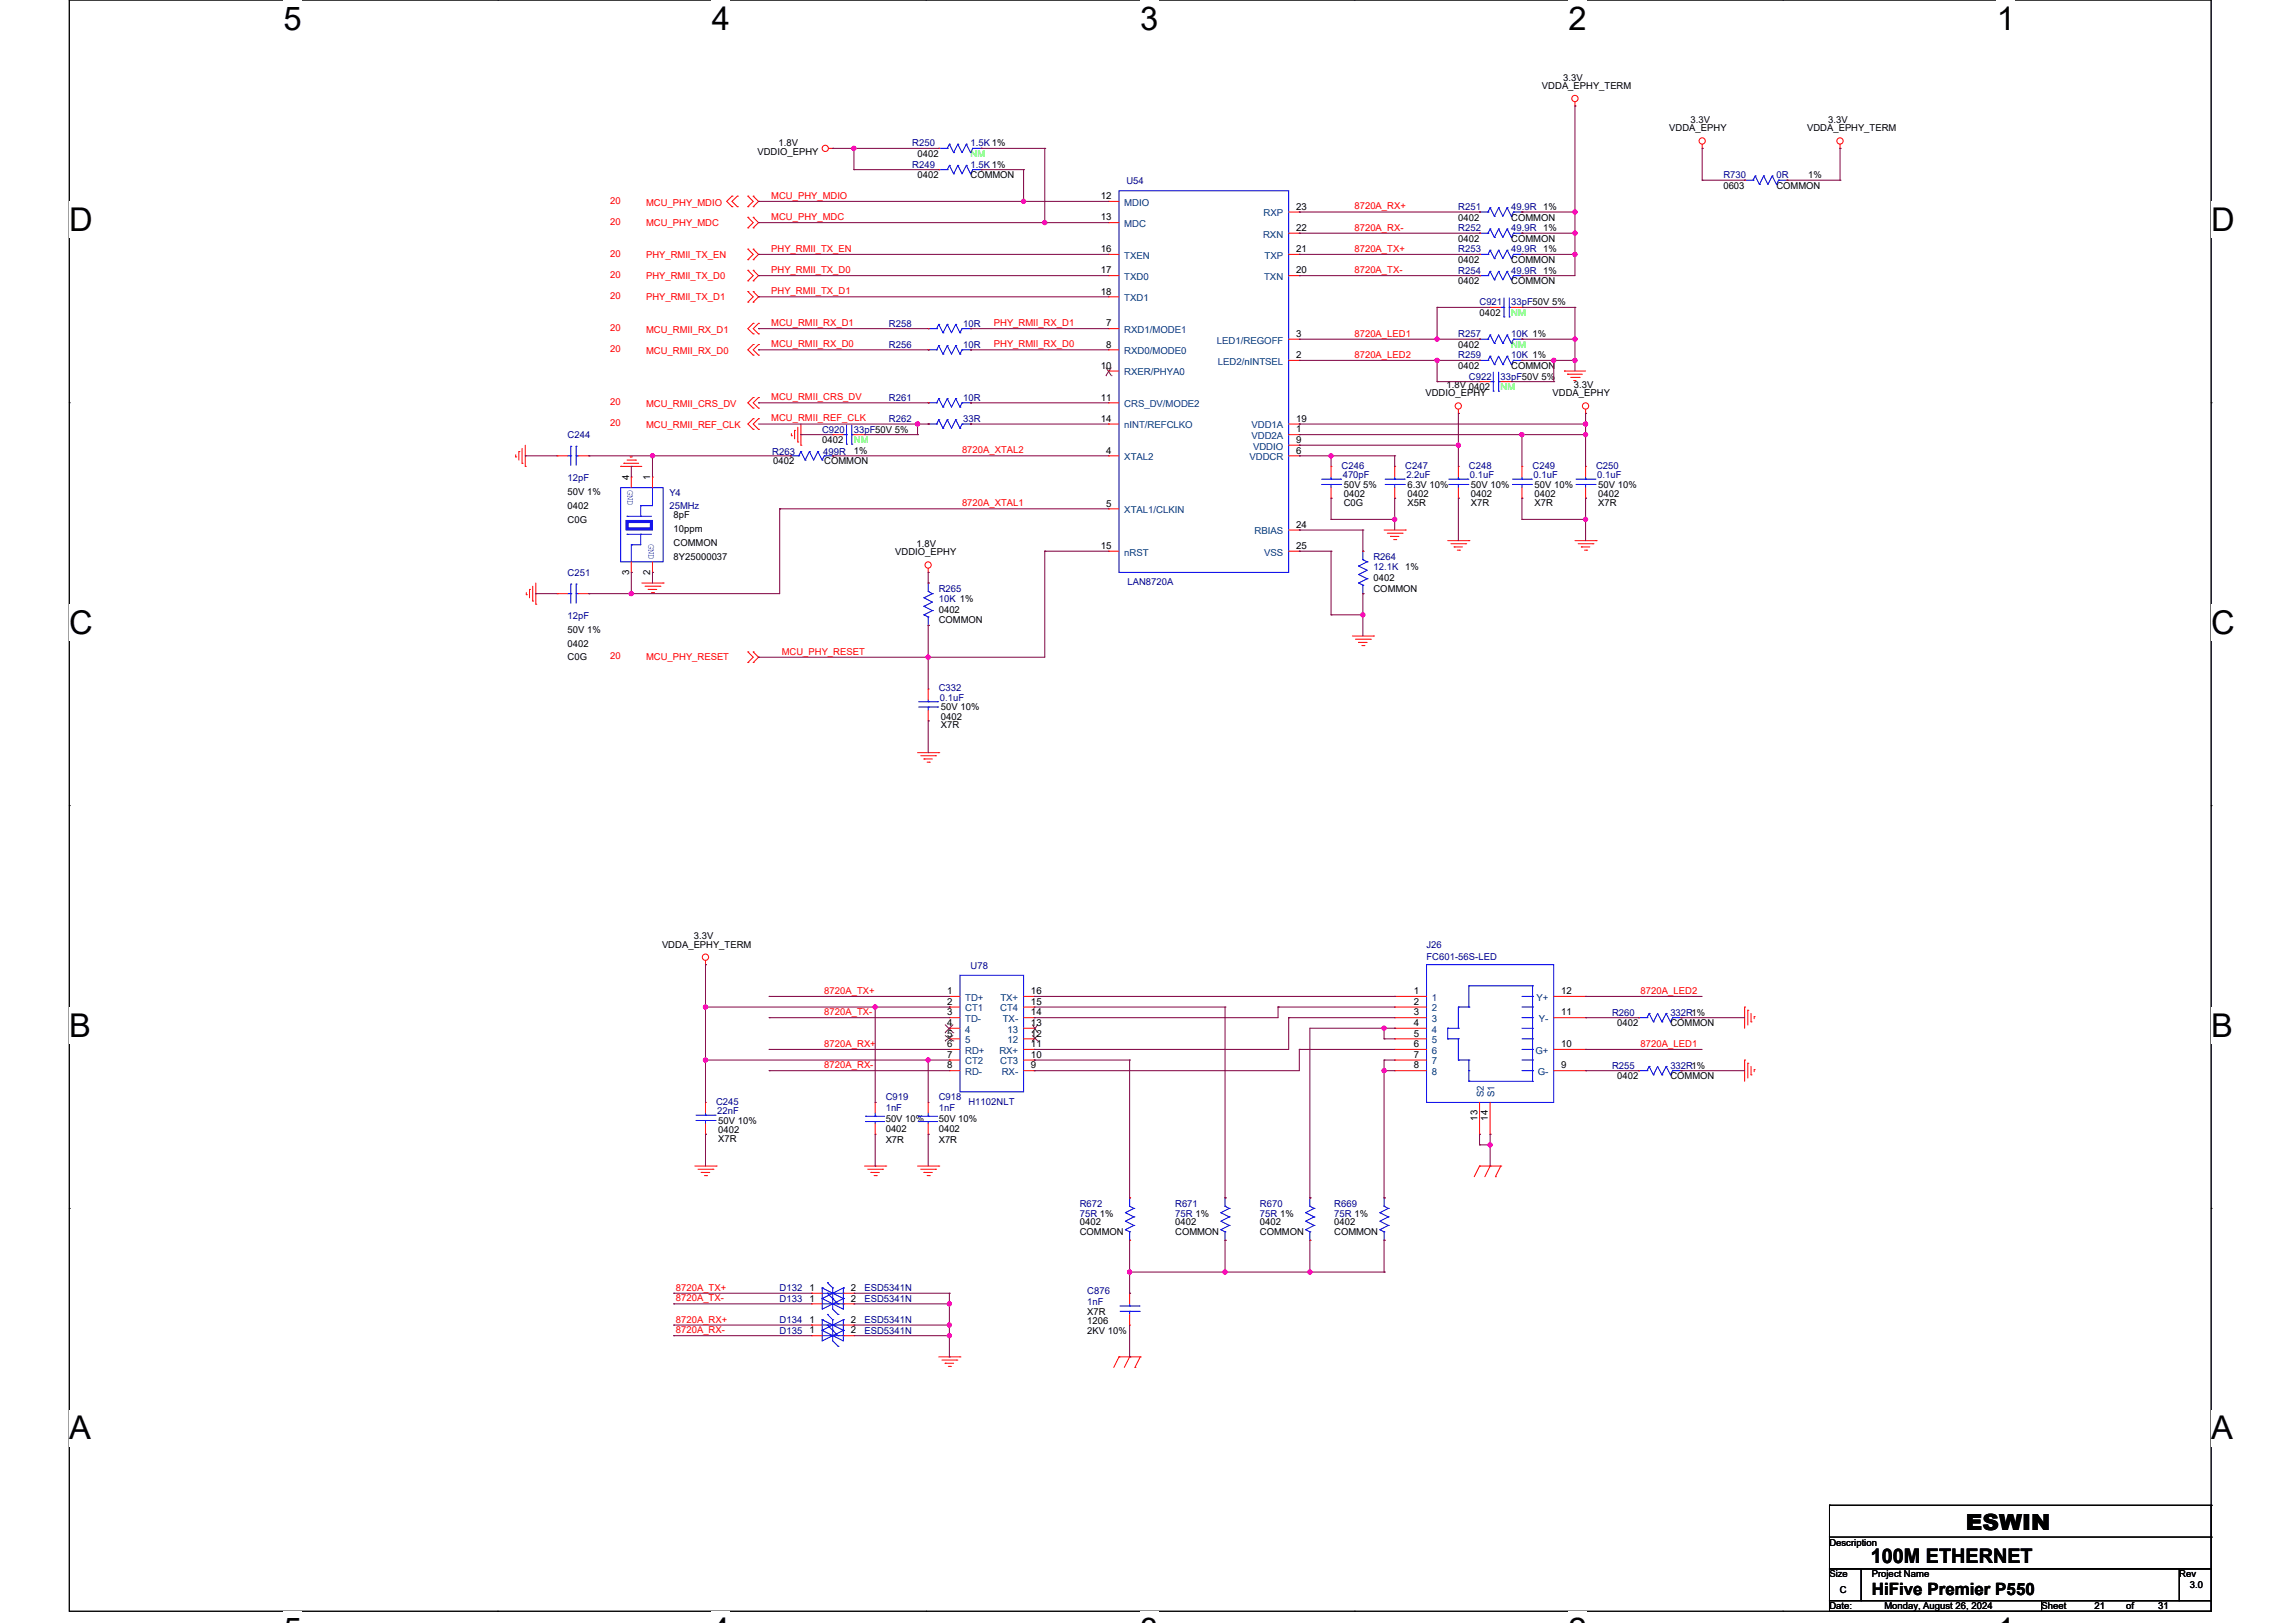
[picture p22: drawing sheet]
<svg xmlns="http://www.w3.org/2000/svg" width="297mm" height="210mm" viewBox="0 0 297 210" stroke-linecap="round" stroke-linejoin="round" font-family="sans-serif">
<defs><g id="words">
<g font-size="4.2">
<text x="36.7" y="3.8">5</text>
<text x="92.1" y="3.8">4</text>
<text x="147.5" y="3.8">3</text>
<text x="202.9" y="3.8">2</text>
<text x="258.3" y="3.8">1</text>
<text x="9" y="29.9">D</text>
<text x="286" y="29.9">D</text>
<text x="9" y="82">C</text>
<text x="286" y="82">C</text>
<text x="9" y="134.1">B</text>
<text x="286" y="134.1">B</text>
<text x="9" y="186.2">A</text>
<text x="286" y="186.2">A</text>
</g>
<text font-size="2.9" x="254.3" y="197.9">ESWIN</text>
<text font-size="2.6" x="242" y="202.3">100M ETHERNET</text>
<text font-size="2.2" x="242.1" y="206.4">HiFive Premier P550</text>
<g font-size="1.2">
<text x="199.5" y="11.5">VDDA_EPHY_TERM</text>
<text x="202.2" y="10.4">3.3V</text>
<text x="215.9" y="17">VDDA_EPHY</text>
<text x="218.7" y="15.9">3.3V</text>
<text x="233.8" y="17">VDDA_EPHY_TERM</text>
<text x="236.5" y="15.9">3.3V</text>
<text x="98" y="20">VDDIO_EPHY</text>
<text x="100.7" y="18.9">1.8V</text>
<text x="118.7" y="20.3">0402</text>
<text x="118.7" y="23.1">0402</text>
<text x="125.5" y="23.1">COMMON</text>
<text x="233.9" y="23.1">1%</text>
<text x="142.4" y="25.8">12</text>
<text x="142.4" y="28.5">13</text>
<text x="167.7" y="29.9">22</text>
<text x="167.7" y="27.1">23</text>
<text x="188.6" y="28.5">0402</text>
<text x="195.5" y="28.5">COMMON</text>
<text x="222.9" y="24.4">0603</text>
<text x="229.8" y="24.4">COMMON</text>
<text x="142.4" y="32.6">16</text>
<text x="142.4" y="35.4">17</text>
<text x="167.7" y="35.4">20</text>
<text x="167.7" y="32.6">21</text>
<text x="188.6" y="31.3">0402</text>
<text x="188.6" y="34">0402</text>
<text x="195.5" y="31.3">COMMON</text>
<text x="195.5" y="34">COMMON</text>
<text x="142.4" y="38.1">18</text>
<text x="188.6" y="36.8">0402</text>
<text x="191.4" y="40.9">0402</text>
<text x="195.5" y="36.8">COMMON</text>
<text x="142.4" y="47.7">10</text>
<text x="143.1" y="42.2">7</text>
<text x="143.1" y="45">8</text>
<text x="167.7" y="46.3">2</text>
<text x="167.7" y="43.6">3</text>
<text x="188.6" y="45">0402</text>
<text x="188.6" y="47.7">0402</text>
<text x="195.5" y="47.7">COMMON</text>
<text x="142.4" y="51.8">11</text>
<text x="184.4" y="51.3">VDDIO_EPHY</text>
<text x="187.1" y="50.2">1.8V 0402</text>
<text x="200.8" y="51.3">VDDA_EPHY</text>
<text x="203.6" y="50.2">3.3V</text>
<text x="106.3" y="57.3">0402</text>
<text x="110.5" y="58.7">1%</text>
<text x="142.4" y="54.6">14</text>
<text x="143.1" y="58.7">4</text>
<text x="167.7" y="56">1</text>
<text x="167.7" y="58.7">6</text>
<text x="167.7" y="57.3">9</text>
<text x="167.7" y="54.6">19</text>
<text x="73.4" y="64.1">50V 1%</text>
<text x="73.4" y="65.8">0402</text>
<text x="81.4" y="62.1" transform="rotate(-90 81.4 62.1)">4</text>
<text x="84.1" y="62.1" transform="rotate(-90 84.1 62.1)">1</text>
<text x="100" y="60.1">0402</text>
<text x="106.6" y="60.1">COMMON</text>
<text x="143.1" y="65.6">5</text>
<text x="173.8" y="63.1">50V 5%</text>
<text x="173.8" y="64.3">0402</text>
<text x="173.8" y="65.4">C0G</text>
<text x="182.1" y="63.1">6.3V 10%</text>
<text x="182.1" y="64.3">0402</text>
<text x="182.1" y="65.4">X5R</text>
<text x="190.3" y="63.1">50V 10%</text>
<text x="190.3" y="64.3">0402</text>
<text x="190.3" y="65.4">X7R</text>
<text x="198.5" y="63.1">50V 10%</text>
<text x="198.5" y="64.3">0402</text>
<text x="198.5" y="65.4">X7R</text>
<text x="206.7" y="63.1">50V 10%</text>
<text x="206.7" y="64.3">0402</text>
<text x="206.7" y="65.4">X7R</text>
<text x="73.4" y="67.6">C0G</text>
<text x="87.1" y="67.1">8pF</text>
<text x="87.1" y="68.9">10ppm</text>
<text x="87.1" y="70.6">COMMON</text>
<text x="115.8" y="71.9">VDDIO_EPHY</text>
<text x="118.5" y="70.8">1.8V</text>
<text x="142.4" y="71">15</text>
<text x="167.7" y="68.3">24</text>
<text x="167.7" y="71">25</text>
<text x="81.4" y="74.4" transform="rotate(-90 81.4 74.4)">3</text>
<text x="84.1" y="74.4" transform="rotate(-90 84.1 74.4)">2</text>
<text x="87.1" y="72.4">8Y25000037</text>
<text x="177.7" y="75.2">0402</text>
<text x="177.7" y="76.5">COMMON</text>
<text x="181.8" y="73.8">1%</text>
<text x="73.4" y="81.9">50V 1%</text>
<text x="73.4" y="83.7">0402</text>
<text x="121.4" y="79.3">0402</text>
<text x="121.4" y="80.7">COMMON</text>
<text x="73.4" y="85.4">C0G</text>
<text x="121.7" y="91.9">50V 10%</text>
<text x="121.7" y="93.1">0402</text>
<text x="121.7" y="94.2">X7R</text>
<text x="85.6" y="122.6">VDDA_EPHY_TERM</text>
<text x="89.7" y="121.5">3.3V</text>
<text x="122.5" y="128.6">1</text>
<text x="122.5" y="130">2</text>
<text x="122.5" y="131.4">3</text>
<text x="133.4" y="131.4">14</text>
<text x="133.4" y="130">15</text>
<text x="133.4" y="128.6">16</text>
<text x="182.9" y="128.6">1</text>
<text x="182.9" y="130">2</text>
<text x="182.9" y="131.4">3</text>
<text x="201.9" y="131.4">11</text>
<text x="201.9" y="128.6">12</text>
<text x="122.5" y="132.8">4</text>
<text x="122.5" y="134.1">5</text>
<text x="122.5" y="135.5">6</text>
<text x="122.5" y="136.9">7</text>
<text x="133.4" y="136.9">10</text>
<text x="133.4" y="135.5">11</text>
<text x="133.4" y="134.1">12</text>
<text x="133.4" y="132.8">13</text>
<text x="182.9" y="132.8">4</text>
<text x="182.9" y="134.1">5</text>
<text x="182.9" y="135.5">6</text>
<text x="182.9" y="136.9">7</text>
<text x="201.9" y="135.5">10</text>
<text x="209.2" y="132.8">0402</text>
<text x="216.1" y="132.8">COMMON</text>
<text x="122.5" y="138.2">8</text>
<text x="133.4" y="138.2">9</text>
<text x="182.9" y="138.2">8</text>
<text x="201.9" y="138.2">9</text>
<text x="209.2" y="139.6">0402</text>
<text x="216.1" y="139.6">COMMON</text>
<text x="92.9" y="145.4">50V 10%</text>
<text x="92.9" y="146.6">0402</text>
<text x="92.9" y="147.7">X7R</text>
<text x="114.6" y="145.1">50V 10%</text>
<text x="114.6" y="146.5">0402</text>
<text x="114.6" y="147.9">X7R</text>
<text x="121.4" y="145.1">50V 10%</text>
<text x="121.4" y="146.5">0402</text>
<text x="121.4" y="147.9">X7R</text>
<text x="191.1" y="145" transform="rotate(-90 191.1 145)">13</text>
<text x="192.5" y="145" transform="rotate(-90 192.5 145)">14</text>
<text x="139.7" y="159.8">COMMON</text>
<text x="139.7" y="158.6">0402</text>
<text x="152" y="159.8">COMMON</text>
<text x="152" y="158.6">0402</text>
<text x="163" y="159.8">COMMON</text>
<text x="163" y="158.6">0402</text>
<text x="172.6" y="159.8">COMMON</text>
<text x="172.6" y="158.6">0402</text>
<text x="104.7" y="167">1</text>
<text x="110.1" y="167">2</text>
<text x="104.7" y="171.2">1</text>
<text x="104.7" y="172.5">1</text>
<text x="104.7" y="168.4">1</text>
<text x="110.1" y="171.2">2</text>
<text x="110.1" y="172.5">2</text>
<text x="110.1" y="168.4">2</text>
<text x="140.6" y="170.1">X7R</text>
<text x="140.6" y="171.3">1206</text>
<text x="140.6" y="172.6">2KV 10%</text>
<text x="236.6" y="200">Description</text>
<text x="236.6" y="204.1">Size</text>
<text x="236.6" y="208.2">Date:</text>
<text x="238" y="206.2">C</text>
<text x="242.1" y="204.1">Project Name</text>
<text x="243.8" y="208.2">Monday, August 26, 2024</text>
<text x="264.1" y="208.2">Sheet</text>
<text x="270.9" y="208.2">21</text>
<text x="275" y="208.2">of</text>
<text x="279.2" y="208.2">31</text>
<text x="281.9" y="204.1">Rev</text>
<text x="283.3" y="205.5">3.0</text>
</g>
<g font-size="1.2" fill="#000080">
<text x="118" y="18.9">R250</text>
<text x="118" y="21.7">R249</text>
<text x="125.5" y="18.9">1.5K 1%</text>
<text x="125.5" y="21.7">1.5K 1%</text>
<text x="145.7" y="23.9">U54</text>
<text x="222.9" y="23.1">R730</text>
<text x="229.8" y="23.1">0R</text>
<text x="188.6" y="27.2">R251</text>
<text x="188.6" y="29.9">R252</text>
<text x="195.5" y="27.2">49.9R 1%</text>
<text x="195.5" y="29.9">49.9R 1%</text>
<text x="188.6" y="32.7">R253</text>
<text x="188.6" y="35.4">R254</text>
<text x="195.5" y="32.7">49.9R 1%</text>
<text x="195.5" y="35.4">49.9R 1%</text>
<text x="191.4" y="39.5">C921</text>
<text x="195.5" y="39.5">33pF50V 5%</text>
<text x="115" y="42.2">R258</text>
<text x="115" y="45">R256</text>
<text x="124.6" y="42.2">10R</text>
<text x="124.6" y="45">10R</text>
<text x="188.6" y="43.6">R257</text>
<text x="188.6" y="46.4">R259</text>
<text x="195.5" y="43.6">10K 1%</text>
<text x="195.5" y="46.4">10K 1%</text>
<text x="115" y="51.8">R261</text>
<text x="124.6" y="51.8">10R</text>
<text x="190" y="49.1">C922</text>
<text x="194.1" y="49.1">33pF50V 5%</text>
<text x="73.4" y="56.7">C244</text>
<text x="99.9" y="58.8">R263</text>
<text x="106.3" y="56">C920</text>
<text x="106.5" y="58.8">499R</text>
<text x="110.5" y="56">33pF50V 5%</text>
<text x="115" y="54.6">R262</text>
<text x="124.6" y="54.6">33R</text>
<text x="73.4" y="62.3">12pF</text>
<text x="86.6" y="64.2">Y4</text>
<text x="86.6" y="65.8">25MHz</text>
<text x="173.5" y="60.6">C246</text>
<text x="173.7" y="61.9">470pF</text>
<text x="181.8" y="60.6">C247</text>
<text x="181.9" y="61.9">2.2uF</text>
<text x="190" y="60.6">C248</text>
<text x="190.1" y="61.9">0.1uF</text>
<text x="198.2" y="60.6">C249</text>
<text x="198.4" y="61.9">0.1uF</text>
<text x="206.5" y="60.6">C250</text>
<text x="206.6" y="61.9">0.1uF</text>
<text x="73.4" y="74.5">C251</text>
<text x="121.4" y="76.5">R265</text>
<text x="121.4" y="77.9">10K 1%</text>
<text x="145.8" y="75.7">LAN8720A</text>
<text x="177.7" y="72.4">R264</text>
<text x="177.7" y="73.8">12.1K</text>
<text x="73.4" y="80.1">12pF</text>
<text x="121.4" y="89.4">C332</text>
<text x="121.6" y="90.7">0.1uF</text>
<text x="125.5" y="125.4">U78</text>
<text x="184.5" y="122.6">J26</text>
<text x="184.5" y="124.3">FC601-56S-LED</text>
<text x="208.5" y="131.4">R260</text>
<text x="216.1" y="131.4">332R1%</text>
<text x="92.6" y="142.9">C245</text>
<text x="114.6" y="142.4">C919</text>
<text x="114.6" y="143.7">1nF</text>
<text x="121.4" y="142.4">C918</text>
<text x="121.4" y="143.7">1nF</text>
<text x="125.3" y="142.9">H1102NLT</text>
<text x="208.5" y="138.3">R255</text>
<text x="216.1" y="138.3">332R1%</text>
<text x="92.8" y="144.2">22nF</text>
<text x="139.7" y="156.2">R672</text>
<text x="139.7" y="157.5">75R 1%</text>
<text x="152" y="156.2">R671</text>
<text x="152" y="157.5">75R 1%</text>
<text x="163" y="156.2">R670</text>
<text x="163" y="157.5">75R 1%</text>
<text x="172.6" y="156.2">R669</text>
<text x="172.6" y="157.5">75R 1%</text>
<text x="100.9" y="167.1">D132</text>
<text x="111.8" y="167.1">ESD5341N</text>
<text x="140.6" y="167.5">C876</text>
<text x="100.9" y="171.2">D134</text>
<text x="100.9" y="172.6">D135</text>
<text x="100.9" y="168.4">D133</text>
<text x="111.8" y="171.2">ESD5341N</text>
<text x="111.8" y="172.6">ESD5341N</text>
<text x="111.8" y="168.4">ESD5341N</text>
<text x="140.6" y="168.8">1nF</text>
</g>
<g font-size="1.2" fill="#0f0">
<text x="125.5" y="20.3">NM</text>
<text x="195.5" y="40.9">NM</text>
<text x="195.5" y="45">NM</text>
<text x="194.1" y="50.5">NM</text>
<text x="110.5" y="57.3">NM</text>
</g>
<g font-size="1.2" fill="#f00">
<text x="78.9" y="26.3">20</text>
<text x="78.9" y="29.1">20</text>
<text x="83.6" y="26.6">MCU_PHY_MDIO</text>
<text x="83.6" y="29.2">MCU_PHY_MDC</text>
<text x="99.8" y="28.5">MCU_PHY_MDC</text>
<text x="99.8" y="25.7">MCU_PHY_MDIO</text>
<text x="175.2" y="27.1">8720A_RX+</text>
<text x="175.2" y="29.8">8720A_RX-</text>
<text x="78.9" y="33.2">20</text>
<text x="78.9" y="35.9">20</text>
<text x="83.6" y="33.3">PHY_RMII_TX_EN</text>
<text x="99.8" y="32.6">PHY_RMII_TX_EN</text>
<text x="99.8" y="35.3">PHY_RMII_TX_D0</text>
<text x="175.2" y="35.3">8720A_TX-</text>
<text x="175.2" y="32.6">8720A_TX+</text>
<text x="78.9" y="38.7">20</text>
<text x="83.6" y="36.1">PHY_RMII_TX_D0</text>
<text x="83.6" y="38.8">PHY_RMII_TX_D1</text>
<text x="99.8" y="38.1">PHY_RMII_TX_D1</text>
<text x="78.9" y="42.8">20</text>
<text x="78.9" y="45.5">20</text>
<text x="83.6" y="43.1">MCU_RMII_RX_D1</text>
<text x="83.6" y="45.8">MCU_RMII_RX_D0</text>
<text x="99.8" y="44.9">MCU_RMII_RX_D0</text>
<text x="99.8" y="42.2">MCU_RMII_RX_D1</text>
<text x="128.6" y="44.9">PHY_RMII_RX_D0</text>
<text x="128.6" y="42.2">PHY_RMII_RX_D1</text>
<text x="175.2" y="43.6">8720A_LED1</text>
<text x="175.2" y="46.3">8720A_LED2</text>
<text x="78.9" y="52.4">20</text>
<text x="83.6" y="52.7">MCU_RMII_CRS_DV</text>
<text x="99.8" y="51.8">MCU_RMII_CRS_DV</text>
<text x="78.9" y="55.1">20</text>
<text x="83.6" y="55.4">MCU_RMII_REF_CLK</text>
<text x="99.8" y="54.5">MCU_RMII_REF_CLK</text>
<text x="124.4" y="58.7">8720A_XTAL2</text>
<text x="124.4" y="65.5">8720A_XTAL1</text>
<text x="78.9" y="85.3">20</text>
<text x="83.6" y="85.4">MCU_PHY_RESET</text>
<text x="101.1" y="84.7">MCU_PHY_RESET</text>
<text x="106.6" y="128.6">8720A_TX+</text>
<text x="106.6" y="131.3">8720A_TX-</text>
<text x="212.2" y="128.6">8720A_LED2</text>
<text x="106.6" y="135.5">8720A_RX+</text>
<text x="212.2" y="135.5">8720A_LED1</text>
<text x="106.6" y="138.2">8720A_RX-</text>
<text x="87.4" y="167">8720A_TX+</text>
<text x="87.4" y="168.4">8720A_TX-</text>
<text x="87.4" y="171.1">8720A_RX+</text>
<text x="87.4" y="172.5">8720A_RX-</text>
</g>
<g font-size="1.2" fill="#004080">
<text x="145.4" y="26.6">MDIO</text>
<text x="145.4" y="29.4">MDC</text>
<text x="163.5" y="28">RXP</text>
<text x="145.4" y="33.5">TXEN</text>
<text x="163.4" y="30.7">RXN</text>
<text x="163.6" y="33.5">TXP</text>
<text x="145.4" y="36.2">TXD0</text>
<text x="145.4" y="39">TXD1</text>
<text x="163.5" y="36.2">TXN</text>
<text x="145.4" y="43.1">RXD1/MODE1</text>
<text x="145.4" y="45.8">RXD0/MODE0</text>
<text x="157.4" y="44.4">LED1/REGOFF</text>
<text x="157.5" y="47.2">LED2/nINTSEL</text>
<text x="145.4" y="48.6">RXER/PHYA0</text>
<text x="145.4" y="52.7">CRS_DV/MODE2</text>
<text x="145.4" y="59.5">XTAL2</text>
<text x="145.4" y="55.4">nINT/REFCLKO</text>
<text x="161.6" y="59.5">VDDCR</text>
<text x="161.9" y="56.8">VDD2A</text>
<text x="161.9" y="55.4">VDD1A</text>
<text x="162.1" y="58.2">VDDIO</text>
<text x="145.4" y="66.4">XTAL1/CLKIN</text>
<text x="145.4" y="71.9">nRST</text>
<text x="162.3" y="69.1">RBIAS</text>
<text x="163.5" y="71.9">VSS</text>
<text x="124.9" y="129.5">TD+</text>
<text x="124.9" y="130.9">CT1</text>
<text x="129.4" y="130.9">CT4</text>
<text x="129.4" y="129.5">TX+</text>
<text x="185.2" y="129.5">1</text>
<text x="185.2" y="130.9">2</text>
<text x="198.8" y="129.5">Y+</text>
<text x="124.9" y="132.2">TD-</text>
<text x="124.9" y="133.6">4</text>
<text x="124.9" y="135">5</text>
<text x="124.9" y="136.3">RD+</text>
<text x="124.9" y="137.7">CT2</text>
<text x="129.3" y="136.3">RX+</text>
<text x="129.4" y="137.7">CT3</text>
<text x="129.7" y="132.2">TX-</text>
<text x="130.3" y="135">12</text>
<text x="130.3" y="133.6">13</text>
<text x="185.2" y="132.2">3</text>
<text x="185.2" y="133.6">4</text>
<text x="185.2" y="135">5</text>
<text x="185.2" y="136.3">6</text>
<text x="185.2" y="137.7">7</text>
<text x="198.6" y="136.3">G+</text>
<text x="199.1" y="132.2">Y-</text>
<text x="124.9" y="139.1">RD-</text>
<text x="129.6" y="139.1">RX-</text>
<text x="185.2" y="139.1">8</text>
<text x="192" y="142" transform="rotate(-90 192 142)">S2</text>
<text x="193.3" y="142" transform="rotate(-90 193.3 142)">S1</text>
<text x="198.9" y="139.1">G-</text>
</g>
<g font-size="1.2" fill="#00f">
<text x="81.2" y="63.4" transform="rotate(90 81.2 63.4)">GND</text>
<text x="83.9" y="70.4" transform="rotate(90 83.9 70.4)">GND</text>
</g>
</g></defs>
<path d="M9 0h277v208.5h-277z" fill="none" stroke="#000" stroke-width=".13"/>
<g fill="#fff">
<path d="M36.7 0h2.3v4.7h-2.3z"/>
<path d="M36.7 208.5h2.3v1.5h-2.3z"/>
</g>
<path d="M64.4 0h.1M64.4 208.5h.1" fill="none" stroke="#000" stroke-width=".13"/>
<g fill="#fff">
<path d="M92.1 0h2.3v4.7h-2.3z"/>
<path d="M92.1 208.5h2.3v1.5h-2.3z"/>
</g>
<path d="M119.8 0h.1M119.8 208.5h.1" fill="none" stroke="#000" stroke-width=".13"/>
<g fill="#fff">
<path d="M147.5 0h2.3v4.7h-2.3z"/>
<path d="M147.5 208.5h2.3v1.5h-2.3z"/>
</g>
<path d="M175.2 0h.1M175.2 208.5h.1" fill="none" stroke="#000" stroke-width=".13"/>
<g fill="#fff">
<path d="M202.9 0h2.3v4.7h-2.3z"/>
<path d="M202.9 208.5h2.3v1.5h-2.3z"/>
</g>
<path d="M230.6 0h.1M230.6 208.5h.1" fill="none" stroke="#000" stroke-width=".13"/>
<g fill="#fff">
<path d="M258.3 0h2.4v4.7h-2.4z"/>
<path d="M258.3 208.5h2.4v1.5h-2.4z"/>
<path d="M9 26.1h3v4.7h-3z"/>
<path d="M286 26.1h3.1v4.7h-3.1z"/>
<path d="M9 78.2h3v4.7h-3z"/>
<path d="M286 78.2h3.1v4.7h-3.1z"/>
</g>
<path d="M9 52.1h.1M286 52.1h.1" fill="none" stroke="#000" stroke-width=".13"/>
<g fill="#fff">
<path d="M9 130.3h2.8v4.7h-2.8z"/>
<path d="M286 130.3h2.9v4.7h-2.9z"/>
</g>
<path d="M9 104.2h.1M286 104.2h.1" fill="none" stroke="#000" stroke-width=".13"/>
<g fill="#fff">
<path d="M9 182.4h2.8v4.7h-2.8z"/>
<path d="M286 182.4h2.9v4.7h-2.9z"/>
</g>
<g fill="none" stroke="#000" stroke-width=".13">
<path d="M9 156.4h.1M286 156.4h.1M236.7 198.9h49.3v4.1h-49.3zM236.7 194.8h.1M236.7 194.8v4.1M236.7 194.8h49.3M286 194.8h.1M286 198.9h.1M286 194.8v4.1M236.7 203h4.1v4.1h-4.1zM236.7 207.1h27.4v1.4h-27.4zM240.8 203h41.1v4.1h-41.1z"/>
<path d="M264.1 207.1h21.9v1.4h-21.9zM281.9 203h4.1v4.1h-4.1z"/>
</g>
<g fill="none" stroke="#f00" stroke-width=".13">
<path d="M107.2 19.2h.5M107.7 19.2h.1M121.4 19.2h.1M126.9 19.2h.1M203.7 13.7h.1M203.7 13.2v.5M220.2 19.2h.1M220.2 18.7v.5M238 19.2h.1M238 18.7v.5M94.7 26.7h.1M94.7 25.4h.1"/>
<path d="M94.7 25.4l-.7 .7 .7 .6M95.4 26.7h.1M95.4 25.4h.1M95.4 25.4l-.7 .7 .7 .6M96.7 26.7h.1M96.7 25.4h.1M96.7 29.5h.1M96.7 28.1h.1M96.7 33.6h.1M96.7 32.2h.1M96.7 36.3h.1M96.7 35h.1"/>
<path d="M96.7 39.1h.1M96.7 37.7h.1M96.7 25.4l.7 .7-.7 .6M96.7 28.1l.7 .7-.7 .7M96.7 32.2l.7 .7-.7 .7M96.7 35l.7 .7-.7 .6M96.7 37.7l.7 .7-.7 .7M97.4 25.4h.1M97.4 26.7h.1M97.4 28.1h.1M97.4 29.5h.1M97.4 32.2h.1"/>
<path d="M97.4 33.6h.1M97.4 35h.1M97.4 36.3h.1M97.4 37.7h.1M97.4 39.1h.1M97.4 25.4l.7 .7-.7 .6M97.4 28.1l.7 .7-.7 .7M97.4 32.2l.7 .7-.7 .7M97.4 35l.7 .7-.7 .6M97.4 37.7l.7 .7-.7 .7M121.4 21.9h.1M126.9 21.9h.1"/>
<path d="M143.4 26.1h.1M143.4 28.8h.1M143.4 32.9h.1M143.4 35.7h.1M143.4 38.4h.1M143.4 26.1h1.3M143.4 28.8h1.3M143.4 32.9h1.3M143.4 35.7h1.3M143.4 38.4h1.3M166.7 32.9h1.4M166.7 35.7h1.4"/>
<path d="M166.7 30.2h1.4M166.7 27.4h1.4M168.1 35.7h.1M168.1 32.9h.1M168.1 30.2h.1M168.1 27.4h.1M191.4 27.4h.1M191.4 30.2h.1M191.4 32.9h.1M191.4 35.7h.1M192.8 39.8h.1M192.8 39.8h1.3"/>
<path d="M195.5 39.8h1.4M196.9 39.8h.1M196.9 27.4h.1M196.9 30.2h.1M196.9 32.9h.1M196.9 35.7h.1M225.7 23.3h.1M231.2 23.3h.1M66.7 59.1h.1M66.7 58.8v.3M67.1 58.4h.1M67.1 58.4v1.1"/>
<path d="M67.5 59.9h.1M67.5 58v1.9M67.9 57.6v2.7M72.1 59h.1M72.1 59h1.3M74.8 59h1.4M76.2 59h.1M80.7 59.9h.1M80.7 59.9h1.9M81.1 59.5h1.1M81.5 59.1h.1M81.5 59.1h.3"/>
<path d="M82.2 59.5h.1M97.4 43.2h.1M97.4 41.8h.1M97.4 46h.1M97.4 44.6h.1M97.4 52.8h.1M97.4 51.4h.1M97.4 55.6h.1M97.4 54.2h.1M97.4 41.8l-.7 .7 .7 .7M97.4 44.6l-.7 .7 .7 .7M97.4 51.4l-.7 .7 .7 .7"/>
<path d="M97.4 54.2l-.7 .7 .7 .7M98.1 43.2h.1M98.1 41.8h.1M98.1 46h.1M98.1 44.6h.1M98.1 52.8h.1M98.1 51.4h.1M98.1 55.6h.1M98.1 54.2h.1M98.1 41.8l-.7 .7 .7 .7M98.1 44.6l-.7 .7 .7 .7M98.1 51.4l-.7 .7 .7 .7"/>
<path d="M98.1 54.2l-.7 .7 .7 .7M102.2 59h.1M102.4 56.4h.1M102.4 56.1v.3M102.8 55.7h.1M102.8 55.7v1.1M103.2 57.2h.1M103.2 55.3v1.9M103.6 57.6h.1M103.6 54.9v2.7M107.7 59h.1M107.7 56.2h.1"/>
<path d="M107.7 56.2h1.4M110.5 56.2h1.3M111.8 56.2h.1M120.1 54.9h.1M120.1 42.5h.1M120.1 52.1h.1M120.1 45.3h.1M125.6 54.9h.1M125.6 42.5h.1M125.6 52.1h.1M125.6 45.3h.1M143.4 59h.1"/>
<path d="M143.4 42.5h.1M143.4 45.3h.1M143.4 48h.1M143.4 52.1h.1M143.4 54.9h.1M143.4 48h1.3M143.4 59h1.3M143.4 42.5h1.3M143.4 45.3h1.3M143.4 52.1h1.3M143.4 54.9h1.3M166.7 59h1.4"/>
<path d="M166.7 56.2h1.4M166.7 46.6h1.4M166.7 43.9h1.4M166.7 57.6h1.4M166.7 54.9h1.4M168.1 56.2h.1M168.1 46.6h.1M168.1 43.9h.1M168.1 59h.1M168.1 57.6h.1M168.1 54.9h.1M188.6 53.5h.1"/>
<path d="M188.6 52.9v.6M191.4 43.9h.1M191.4 46.6h.1M191.4 49.4h.1M191.4 49.4h1.4M194.1 49.4h1.4M195.5 49.4h.1M196.9 43.9h.1M196.9 46.6h.1M202.4 48h.1M202.4 48h2.7M202.8 48.4h.1"/>
<path d="M202.8 48.4h1.9M203.2 48.8h1.1M203.6 49.2h.1M203.6 49.2h.3M204.3 48.8h.1M205.1 53.5h.1M205.1 52.9v.6M67.9 60.3h.1M68.1 77h.1M68.1 76.7v.3M68.5 76.3h.1M68.5 76.3v1.1"/>
<path d="M68.9 77.8h.1M68.9 75.9v1.9M69.3 78.2h.1M69.3 75.4v2.8M72.1 76.8h.1M72.1 76.8h1.3M74.8 76.8h1.4M76.2 76.8h.1M80.3 60.3h.1M80.3 60.3h2.7M81.7 61.7h.1M81.7 74.1h.1"/>
<path d="M81.7 61.7v1.4M81.7 72.7v1.4M83 75.4h2.8M83.4 75.9h2M83.9 76.3h.1M83.9 76.3h1.1M84.3 76.7h.2M84.4 61.7h.1M84.4 74.1h.1M84.4 61.7v1.4M84.4 72.7v1.4M84.5 76.7h.1"/>
<path d="M85.4 75.9h.1M85.8 75.4h.1M120.1 74.1h.1M120.1 75.4h.1M120.1 73.5v.6M143.4 65.8h.1M143.4 71.3h.1M143.4 65.8h1.3M143.4 71.3h1.3M166.7 68.6h1.4M166.7 71.3h1.4M168.1 68.6h.1"/>
<path d="M168.1 71.3h.1M172.2 60.3h.1M172.2 64.5h.1M172.2 60.3v1.4M172.2 63.1v1.4M176.3 76.8h.1M176.3 71.3h.1M179 68.6h2.8M179.5 69h1.9M179.9 69.4h.1M179.9 69.4h1.1M180.3 69.8h.3"/>
<path d="M180.4 60.3h.1M180.4 64.5h.1M180.4 60.3v1.4M180.4 63.1v1.4M180.6 69.8h.1M181.4 69h.1M181.8 68.6h.1M187.3 70h2.7M187.7 70.4h1.9M188.1 70.8h.1M188.1 70.8h1.1M188.5 71.2h.3"/>
<path d="M188.6 60.3h.1M188.6 64.5h.1M188.6 60.3v1.4M188.6 63.1v1.4M188.8 71.2h.1M189.6 70.4h.1M190 70h.1M196.9 60.3h.1M196.9 64.5h.1M196.9 60.3v1.4M196.9 63.1v1.4M203.7 70h2.8"/>
<path d="M204.1 70.4h2M204.6 70.8h.1M204.6 70.8h1.1M205 71.2h.2M205.1 60.3h.1M205.1 64.5h.1M205.1 60.3v1.4M205.1 63.1v1.4M205.2 71.2h.1M206.1 70.4h.1M206.5 70h.1M96.7 85.7h.1"/>
<path d="M96.7 84.3h.1M96.7 84.3l.7 .7-.7 .7M97.4 84.3h.1M97.4 85.7h.1M97.4 84.3l.7 .7-.7 .7M118.7 97.4h2.7M119.1 97.8h1.9M119.5 98.2h.1M119.5 98.2h1.1M119.9 98.6h.3M120.1 89.2h.1M120.1 93.3h.1"/>
<path d="M120.1 80.9h.1M120.1 89.2v1.3M120.1 91.9v1.4M120.2 98.6h.1M121 97.8h.1M121.4 97.4h.1M174.9 82.3h2.8M175.3 82.7h2M175.7 83.1h.1M175.7 83.1h1.1M176.2 83.5h.2M176.4 83.5h.1"/>
<path d="M177.3 82.7h.1M177.7 82.3h.1M91.3 124.8h.1M91.3 124.3v.5M122.8 128.9h.1M122.8 130.3h.1M122.8 131.7h.1M122.8 133h.1M122.8 134.4h.1M122.8 135.8h.1M122.8 137.2h.1M122.8 138.5h.1"/>
<path d="M122.8 128.9h1.4M122.8 130.3h1.4M122.8 131.7h1.4M122.8 133h1.4M122.8 134.4h1.4M122.8 135.8h1.4M122.8 137.2h1.4M122.8 138.5h1.4M132.4 128.9h1.4M132.4 130.3h1.4M132.4 131.7h1.4M132.4 133h1.4"/>
<path d="M132.4 134.4h1.4M132.4 135.8h1.4M132.4 137.2h1.4M132.4 138.5h1.4M133.8 138.5h.1M133.8 137.2h.1M133.8 135.8h.1M133.8 134.4h.1M133.8 133h.1M133.8 131.7h.1M133.8 130.3h.1M133.8 128.9h.1"/>
<path d="M180.4 128.9h.1M180.4 130.3h.1M180.4 131.7h.1M180.4 133h.1M180.4 134.4h.1M180.4 135.8h.1M180.4 137.2h.1M180.4 138.5h.1M180.4 128.9h4.1M180.4 130.3h4.1M180.4 131.7h4.1M180.4 133h4.1"/>
<path d="M180.4 134.4h4.1M180.4 135.8h4.1M180.4 137.2h4.1M180.4 138.5h4.1M201 128.9h4.1M201 131.7h4.1M201 135.8h4.1M201 138.5h4.1M205.1 131.7h.1M205.1 138.5h.1M205.1 128.9h.1M205.1 135.8h.1"/>
<path d="M212 138.5h.1M212 131.7h.1M217.4 138.5h.1M217.4 131.7h.1M225.7 137.2h.1M225.7 130.3h.1M225.7 130.3v2.7M225.7 137.2v2.7M226.1 137.6h.1M226.1 130.7h.1M226.1 130.7v1.9M226.1 137.6v1.9"/>
<path d="M226.5 139.1h.1M226.5 132.2h.1M226.5 131.1v1.1M226.5 138v1.1M226.9 138.4h.1M226.9 131.5h.1M226.9 131.5v.3M226.9 138.4v.3M89.9 150.9h2.7M90.3 151.3h1.9M90.7 151.7h.1M90.7 151.7h1.1"/>
<path d="M91.1 152.1h.3M91.3 142.6h.1M91.3 146.8h.1M91.3 142.6v1.4M91.3 145.4v1.4M91.4 152.1h.1M92.2 151.3h.1M92.6 150.9h.1M111.8 150.9h2.8M112.2 151.3h2M112.7 151.7h.1M112.7 151.7h1"/>
<path d="M113.1 152.1h.2M113.2 146.8h.1M113.2 142.6h.1M113.2 142.6v1.4M113.2 145.4v1.4M113.3 152.1h.1M114.2 151.3h.1M114.6 150.9h.1M118.7 150.9h2.7M119.1 151.3h1.9M119.5 151.7h.1M119.5 151.7h1.1"/>
<path d="M119.9 152.1h.3M120.1 146.8h.1M120.1 142.6h.1M120.1 142.6v1.4M120.1 145.4v1.4M120.2 152.1h.1M121 151.3h.1M121.4 150.9h.1M146.1 155h.1M158.5 155h.1M169.4 155h.1M179 155h.1"/>
<path d="M191.4 150.9h.1M191.4 146.8h.1M191.4 150.9h2.7M191.4 150.9l-.7 1.4M191.4 142.6v4.2M192.8 150.9h.1M192.8 146.8h.1M192.8 150.9l-.7 1.4M192.8 142.6v4.2M193.4 152.3h.1M194.1 150.9h.1M194.1 150.9l-.7 1.4"/>
<path d="M105 171.4h.1M105 172.8h.1M105 167.3h.1M105 168.7h.1M105 171.4h1.4M105 172.8h1.4M105 167.3h1.4M105 168.7h1.4M109.1 171.4h1.4M109.1 172.8h1.4M109.1 167.3h1.4M109.1 168.7h1.4"/>
<path d="M110.5 171.4h.1M110.5 172.8h.1M110.5 167.3h.1M110.5 168.7h.1M121.4 175.6h2.8M121.8 176h2M122.3 176.4h.1M122.3 176.4h1.1M122.7 176.8h.2M122.9 176.8h.1M123.8 176h.1M124.2 175.6h.1"/>
<path d="M144.7 175.6h.1M144.7 175.6l-.6 1.3M144.7 175.6h2.8M146.1 175.6h.1M146.1 167.3h.1M146.1 171.4h.1M146.1 160.5h.1M146.1 175.6l-.7 1.3M146.1 167.3v1.4M146.1 170.1v1.3M146.8 176.9h.1M147.5 175.6h.1"/>
<path d="M147.5 175.6l-.7 1.3M158.5 160.5h.1M169.4 160.5h.1M179 160.5h.1"/>
<circle cx="106.8" cy="19.2" r=".4"/>
<circle cx="203.7" cy="12.7" r=".41"/>
<circle cx="220.2" cy="18.2" r=".4"/>
<circle cx="238" cy="18.2" r=".41"/>
<circle cx="188.6" cy="52.5" r=".4"/>
<circle cx="205.1" cy="52.5" r=".41"/>
<circle cx="120.1" cy="73.1" r=".4"/>
<circle cx="91.3" cy="123.9" r=".41"/>
</g>
<g fill="none" stroke="#00f" stroke-width=".13">
<path d="M121.4 19.2h.1M121.4 19.2h1.1M122.5 19.2h.1M122.8 18.7h.1M122.8 18.7l-.3 .5M122.8 18.7l.6 1M123.4 19.7h.1M123.9 18.7h.1M123.9 18.7l.5 1 .6-1M123.9 18.7l-.5 1M125 18.7h.1M125 18.7l.6 1"/>
<path d="M125.6 19.7h.1M125.8 19.2h.1M125.8 19.2l-.2 .5M125.8 19.2h1.1M126.9 19.2h.1M121.4 21.9h.1M121.4 21.9h1.1M122.5 21.9h.1M122.8 21.4h.1M122.8 21.4l-.3 .5M122.8 21.4l.6 1.1M123.4 22.5h.1"/>
<path d="M123.9 21.4h.1M123.9 21.4l.5 1.1 .6-1.1M123.9 21.4l-.5 1.1M125 21.4h.1M125 21.4l.6 1.1M125.6 22.5h.1M125.8 21.9h.1M125.8 21.9l-.2 .6M125.8 21.9h1.1M126.9 21.9h.1M144.7 24.7h22v49.4h-22zM191.4 27.4h.1"/>
<path d="M191.4 30.2h.1M191.4 32.9h.1M191.4 35.7h.1M191.4 27.4h1.1M191.4 30.2h1.1M191.4 32.9h1.1M191.4 35.7h1.1M192.5 27.4h.1M192.5 30.2h.1M192.5 32.9h.1M192.5 35.7h.1M192.8 26.9h.1"/>
<path d="M192.8 29.6h.1M192.8 32.4h.1M192.8 35.1h.1M192.8 26.9l-.3 .5M192.8 26.9l.5 1.1M192.8 29.6l-.3 .6M192.8 29.6l.5 1.1M192.8 32.4l-.3 .5M192.8 32.4l.5 1.1M192.8 35.1l-.3 .6M192.8 35.1l.5 1.1M193.3 28h.1"/>
<path d="M193.3 30.7h.1M193.3 33.5h.1M193.3 36.2h.1M193.9 26.9h.1M193.9 29.6h.1M193.9 32.4h.1M193.9 35.1h.1M193.9 26.9l.5 1.1 .6-1.1M193.9 26.9l-.6 1.1M193.9 29.6l.5 1.1 .6-1.1M193.9 29.6l-.6 1.1M193.9 32.4l.5 1.1 .6-1.1"/>
<path d="M193.9 32.4l-.6 1.1M193.9 35.1l.5 1.1 .6-1.1M193.9 35.1l-.6 1.1M194.1 39.8h.4M194.5 39.8h.1M194.5 38.5v2.5M195 26.9h.1M195 29.6h.1M195 32.4h.1M195 35.1h.1M195 26.9l.5 1.1M195 29.6l.5 1.1"/>
<path d="M195 32.4l.5 1.1M195 35.1l.5 1.1M195.2 39.8h.1M195.2 39.8h.3M195.2 38.5v2.5M195.5 28h.1M195.5 30.7h.1M195.5 33.5h.1M195.5 36.2h.1M195.8 27.4h.1M195.8 30.2h.1M195.8 32.9h.1"/>
<path d="M195.8 35.7h.1M195.8 27.4l-.3 .6M195.8 27.4h1.1M195.8 30.2l-.3 .5M195.8 30.2h1.1M195.8 32.9l-.3 .6M195.8 32.9h1.1M195.8 35.7l-.3 .5M195.8 35.7h1.1M196.9 27.4h.1M196.9 30.2h.1M196.9 32.9h.1"/>
<path d="M196.9 35.7h.1M225.7 23.3h.1M225.7 23.3h1.1M226.8 23.3h.1M227 22.8h.1M227 22.8l-.2 .5M227 22.8l.6 1.1M227.6 23.9h.1M228.1 22.8h.1M228.1 22.8l.6 1.1 .5-1.1M228.1 22.8l-.5 1.1M229.2 22.8h.1"/>
<path d="M229.2 22.8l.6 1.1M229.8 23.9h.1M230.1 23.3h.1M230.1 23.3l-.3 .6M230.1 23.3h1.1M231.2 23.3h.1M73.4 59h.4M73.8 57.7h.1M73.8 59h.1M73.8 57.7v2.5M74.5 59h.1M74.5 57.7h.1"/>
<path d="M74.5 57.7v2.5M74.5 59h.3M102.2 59h.1M102.2 59h1.1M103.3 59h.1M103.6 58.4h.1M103.6 58.4l-.3 .6M103.6 58.4l.6 1.1M104.2 59.5h.1M104.7 58.4h.1M104.7 58.4l.6 1.1 .5-1.1M104.7 58.4l-.5 1.1"/>
<path d="M105.8 58.4h.1M105.8 58.4l.6 1.1M106.4 59.5h.1M106.6 59h.1M106.6 59h1.1M106.6 59l-.2 .5M107.7 59h.1M109.1 56.2h.4M109.5 57.5h.1M109.5 56.2h.1M109.5 55v2.5M110.2 56.2h.1"/>
<path d="M110.2 57.5h.1M110.2 56.2h.3M110.2 55v2.5M120.1 54.9h.1M120.1 42.5h.1M120.1 52.1h.1M120.1 45.3h.1M120.1 54.9h1.1M120.1 42.5h1.1M120.1 52.1h1.1M120.1 45.3h1.1M121.2 54.9h.1"/>
<path d="M121.2 42.5h.1M121.2 52.1h.1M121.2 45.3h.1M121.4 54.3h.1M121.4 42h.1M121.4 51.6h.1M121.4 44.7h.1M121.4 54.3l-.2 .6M121.4 54.3l.6 1.1M121.4 42l-.2 .5M121.4 42l.6 1.1M121.4 51.6l-.2 .5"/>
<path d="M121.4 51.6l.6 1.1M121.4 44.7l-.2 .6M121.4 44.7l.6 1.1M122 55.4h.1M122 43.1h.1M122 52.7h.1M122 45.8h.1M122.5 54.3h.1M122.5 42h.1M122.5 51.6h.1M122.5 44.7h.1M122.5 54.3l.6 1.1 .5-1.1"/>
<path d="M122.5 54.3l-.5 1.1M122.5 42l.6 1.1 .5-1.1M122.5 42l-.5 1.1M122.5 51.6l.6 1.1 .5-1.1M122.5 51.6l-.5 1.1M122.5 44.7l.6 1.1 .5-1.1M122.5 44.7l-.5 1.1M123.6 54.3h.1M123.6 42h.1M123.6 51.6h.1M123.6 44.7h.1M123.6 54.3l.6 1.1"/>
<path d="M123.6 42l.6 1.1M123.6 51.6l.6 1.1M123.6 44.7l.6 1.1M124.2 55.4h.1M124.2 43.1h.1M124.2 52.7h.1M124.2 45.8h.1M124.4 54.9h.1M124.4 42.5h.1M124.4 52.1h.1M124.4 45.3h.1M124.4 54.9l-.2 .5"/>
<path d="M124.4 54.9h1.2M124.4 42.5l-.2 .6M124.4 42.5h1.2M124.4 52.1l-.2 .6M124.4 52.1h1.2M124.4 45.3l-.2 .5M124.4 45.3h1.2M125.6 54.9h.1M125.6 42.5h.1M125.6 52.1h.1M125.6 45.3h.1M191.4 43.9h.1"/>
<path d="M191.4 46.6h.1M191.4 43.9h1.1M191.4 46.6h1.1M192.5 43.9h.1M192.5 46.6h.1M192.8 43.3h.1M192.8 46.1h.1M192.8 43.3l-.3 .6M192.8 43.3l.5 1.1M192.8 46.1l-.3 .5M192.8 46.1l.5 1.1M192.8 49.4h.4"/>
<path d="M193.2 50.6h.1M193.2 49.4h.1M193.2 48.1v2.5M193.3 44.4h.1M193.3 47.2h.1M193.3 44.4l.6-1.1 .5 1.1M193.3 47.2l.6-1.1 .5 1.1M193.9 49.4h.1M193.9 50.6h.1M193.9 49.4h.2M193.9 48.1v2.5M194.4 44.4h.1"/>
<path d="M194.4 47.2h.1M194.5 41h.1M195 43.3h.1M195 46.1h.1M195 43.3l.5 1.1M195 43.3l-.6 1.1M195 46.1l.5 1.1M195 46.1l-.6 1.1M195.2 41h.1M195.5 44.4h.1M195.5 47.2h.1M195.8 43.9h.1"/>
<path d="M195.8 46.6h.1M195.8 43.9l-.3 .5M195.8 43.9h1.1M195.8 46.6l-.3 .6M195.8 46.6h1.1M196.9 43.9h.1M196.9 46.6h.1M73.4 76.8h.4M73.8 75.6h.1M73.8 76.8h.1M73.8 75.6v2.4M74.5 76.8h.1"/>
<path d="M74.5 75.6h.1M74.5 76.8h.3M74.5 75.6v2.4M80.3 63.1h5.5v9.6h-5.5zM81.1 66.8h.1M81.1 69.1h.1M81.1 66.8h3.2M81.1 69.1h3.2M81.7 70.5h.1M81.7 70.5v2.2M82.9 65.4h.1M82.9 69.1h.1"/>
<path d="M82.9 65.4v1.4M82.9 69.1v1.4h-1.2M84.4 63.1h.1M84.4 63.1v2.3h-1.5M119.5 77.4h.1M119.5 78.5h.1M119.5 79.6h.1M119.5 77.4l1.1 .5-1.1 .6M119.5 79.6l.6 .2M119.5 78.5l1.1 .5M120.1 76.5h.1M120.1 79.8h.1"/>
<path d="M120.1 75.4h.1M120.1 75.4v1.1M120.1 79.8v1.1M120.1 76.5l.5 .3M120.6 76.8h.1M120.6 79h.1M120.6 76.8l-1.1 .6M120.6 79l-1.1 .6M171 62.7h2.4M171 62h2.4M172.2 62h.1M172.2 62.7h.1"/>
<path d="M172.2 61.7v.3M172.2 62.7v.4M173.4 62.7h.1M173.4 62h.1M175.7 73.2h.1M175.7 74.3h.1M175.7 75.4h.1M175.7 73.2l1.1 .6-1.1 .5M175.7 75.4l.6 .3M175.7 74.3l1.1 .6M176.3 72.4h.1M176.3 75.7h.1"/>
<path d="M176.3 76.8h.1M176.3 71.3h.1M176.3 72.4l.5 .3M176.3 71.3v1.1M176.3 75.7v1.1M176.8 72.7h.1M176.8 74.9h.1M176.8 72.7l-1.1 .5M176.8 74.9l-1.1 .5M179.2 62.7h2.5M179.2 62h2.5M180.4 62h.1"/>
<path d="M180.4 62.7h.1M180.4 61.7v.3M180.4 62.7v.4M181.7 62.7h.1M181.7 62h.1M187.4 62.7h2.5M187.4 62h2.5M188.6 62h.1M188.6 62.7h.1M188.6 61.7v.3M188.6 62.7v.4M189.9 62.7h.1"/>
<path d="M189.9 62h.1M195.6 62.7h2.5M195.6 62h2.5M196.9 62h.1M196.9 62.7h.1M196.9 61.7v.3M196.9 62.7v.4M198.1 62.7h.1M198.1 62h.1M203.9 62.7h2.4M203.9 62h2.4M205.1 62h.1"/>
<path d="M205.1 62.7h.1M205.1 61.7v.3M205.1 62.7v.4M206.3 62.7h.1M206.3 62h.1M118.8 91.5h2.5M118.8 90.8h2.5M120.1 90.8h.1M120.1 91.5h.1M120.1 80.9h.1M120.1 90.5v.3M120.1 91.5v.4"/>
<path d="M121.3 91.5h.1M121.3 90.8h.1M124.2 126.2h8.2v15.1h-8.2zM184.5 124.8h16.5v17.8h-16.5zM187.3 134.4h.1M187.3 133h.1M187.3 134.4h1.3M187.3 133v1.4M187.3 133h1.3M188.6 137.2h.1M188.6 134.4h.1M188.6 133h.1"/>
<path d="M188.6 130.3h.1M188.6 130.3v2.7M188.6 134.4v2.8M188.6 130.3h1.4M188.6 137.2h1.4M190 138.5h.1M190 130.3h.1M190 127.6h.1M190 137.2h.1M190 139.9h.1M190 139.9h8.2M190 127.6v2.7"/>
<path d="M190 137.2v2.7M190 127.6h8.2M196.9 134.4h1.3M196.9 133h1.3M196.9 130.3h1.3M196.9 128.9h1.3M196.9 131.7h1.3M196.9 135.8h1.3M196.9 137.2h1.3M196.9 138.5h1.3M198.2 139.9h.1M198.2 127.6h.1"/>
<path d="M198.2 128.9h.1M198.2 130.3h.1M198.2 131.7h.1M198.2 133h.1M198.2 134.4h.1M198.2 135.8h.1M198.2 137.2h.1M198.2 138.5h.1M198.2 127.6v12.3M212 138.5h.1M212 131.7h.1M212 131.7h1.1"/>
<path d="M212 138.5h1.1M213.1 138.5h.1M213.1 131.7h.1M213.3 138h.1M213.3 131.1h.1M213.3 138l-.2 .5M213.3 138l.6 1.1M213.3 131.1l-.2 .6M213.3 131.1l.6 1.1M213.9 139.1h.1M213.9 132.2h.1M213.9 139.1l.5-1.1 .6 1.1"/>
<path d="M213.9 132.2l.5-1.1 .6 1.1M215 139.1h.1M215 132.2h.1M215.5 138h.1M215.5 131.1h.1M215.5 138l.6 1.1M215.5 138l-.5 1.1M215.5 131.1l.6 1.1M215.5 131.1l-.5 1.1M216.1 139.1h.1M216.1 132.2h.1M216.4 138.5h.1"/>
<path d="M216.4 131.7h.1M216.4 131.7h1M216.4 138.5h1M216.4 138.5l-.3 .6M216.4 131.7l-.3 .5M217.4 138.5h.1M217.4 131.7h.1M90 145h2.5M90 144.3h2.5M91.3 144.3h.1M91.3 145h.1M91.3 144v.3"/>
<path d="M91.3 145v.4M92.5 145h.1M92.5 144.3h.1M112 144.4h.1M112 145.1h.1M112 144.4h2.4M112 145.1h2.4M113.2 145.1h.1M113.2 144.4h.1M113.2 144v.4M113.2 145.1v.3M118.8 144.4h.1"/>
<path d="M118.8 145.1h.1M118.8 144.4h2.5M118.8 145.1h2.5M120.1 145.1h.1M120.1 144.4h.1M120.1 144v.4M120.1 145.1v.3M145.6 159.1h.1M145.6 156.9h.1M145.6 159.1l.5 .3M145.6 156.9l1.1 .6M146.1 159.4h.1"/>
<path d="M146.1 156.1h.1M146.1 155h.1M146.1 155v1.1M146.1 159.4v1.1M146.1 156.1l.6 .3M146.7 158.6h.1M146.7 157.5h.1M146.7 156.4h.1M146.7 157.5l-1.1 .5 1.1 .6M146.7 158.6l-1.1 .5M146.7 156.4l-1.1 .5M157.9 159.1h.1"/>
<path d="M157.9 156.9h.1M157.9 159.1l.6 .3M157.9 156.9l1.1 .6M158.5 159.4h.1M158.5 156.1h.1M158.5 155h.1M158.5 156.1l.5 .3M158.5 155v1.1M158.5 159.4v1.1M159 158.6h.1M159 157.5h.1M159 156.4h.1"/>
<path d="M159 157.5l-1.1 .5 1.1 .6M159 158.6l-1.1 .5M159 156.4l-1.1 .5M168.9 159.1h.1M168.9 156.9h.1M168.9 159.1l.5 .3M168.9 156.9l1.1 .6M169.4 159.4h.1M169.4 156.1h.1M169.4 155h.1M169.4 156.1l.6 .3M169.4 155v1.1"/>
<path d="M169.4 159.4v1.1M170 158.6h.1M170 157.5h.1M170 156.4h.1M170 157.5l-1.1 .5 1.1 .6M170 158.6l-1.1 .5M170 156.4l-1.1 .5M178.5 159.1h.1M178.5 156.9h.1M178.5 159.1l.5 .3M178.5 156.9l1.1 .6M179 159.4h.1"/>
<path d="M179 156.1h.1M179 155h.1M179 156.1l.6 .3M179 155v1.1M179 159.4v1.1M179.6 158.6h.1M179.6 157.5h.1M179.6 156.4h.1M179.6 157.5l-1.1 .5 1.1 .6M179.6 158.6l-1.1 .5M179.6 156.4l-1.1 .5M106.4 170.8h.1"/>
<path d="M106.4 172.1h.1M106.4 166.6h.1M106.4 168h.1M106.4 170.8l2.7 1.3M106.4 171.4h2.7M106.4 166.6v2.8l2.7-1.4M106.4 170.8v2.7l2.7-1.4M106.4 172.8h2.7M106.4 166.6l2.7 1.4M106.4 167.3h2.7M106.4 168.7h2.7M107 170.1h.1"/>
<path d="M107 171.4h.1M107 166h.1M107 167.3h.1M107 170.1l.7 .7M107 171.4l1.4 1.4M107 166l.7 .6M107 167.3l1.4 1.4M107.7 170.8h.1M107.7 172.1h.1M107.7 166.6h.1M107.7 168h.1M107.7 166.6v2.8l.7 .7"/>
<path d="M107.7 170.8v2.7l.7 .7M108.4 172.8h.1M108.4 174.2h.1M108.4 168.7h.1M108.4 170.1h.1M109.1 171.4h.1M109.1 170.8h.1M109.1 172.8h.1M109.1 172.1h.1M109.1 167.3h.1M109.1 166.6h.1M109.1 168.7h.1"/>
<path d="M109.1 168h.1M109.1 166.6v2.8l-2.7-1.4M109.1 170.8v2.7l-2.7-1.4M109.1 170.8l-2.7 1.3M109.1 166.6l-2.7 1.4M144.9 169.7h2.5M144.9 169h2.5M146.1 169h.1M146.1 169.7h.1M146.1 160.5h.1M146.1 168.7v.3M146.1 169.7v.4"/>
<path d="M147.4 169.7h.1M147.4 169h.1M158.5 160.5h.1M169.4 160.5h.1M179 160.5h.1"/>
</g>
<g fill="none" stroke="#804000" stroke-width=".13">
<path d="M143.1 48.6h.1M143.1 47.5l.7 1.1M143.8 48.6h.1M143.8 47.5l-.7 1.1M122.2 133.6h.1M122.2 134.7h.1M122.2 132.6l1.1 1M122.2 134l1.1 .7M123.3 133.6h.1M123.3 134.7h.1M123.3 132.6l-1.1 1M123.3 134l-1.1 .7"/>
<path d="M133.5 134.7h.1M133.5 133.6h.1M133.5 134l.7 .7M133.5 132.6l.7 1M134.2 134.7h.1M134.2 133.6h.1M134.2 134l-.7 .7M134.2 132.6l-.7 1"/>
</g>
<path d="M81.1 67.5h3.2v.9h-3.2z" fill="none" stroke="#00f" stroke-width=".4"/>
<g fill="none" stroke="#800040" stroke-width=".13">
<path d="M107.7 19.2h.1M107.7 19.2h13.7M110.5 19.2h.1M110.5 19.2v2.7M126.9 19.2h.1M126.9 19.2h8.2M135.1 19.2h.1M135.1 19.2v9.6M203.7 13.7h.1M203.7 13.7v22h-6.8M220.2 19.2h.1M220.2 19.2v4.1"/>
<path d="M238 19.2h.1M238 19.2v4.1M98.1 32.9h.1M98.1 35.7h.1M98.1 38.4h.1M98.1 28.8h.1M98.1 26.1h.1M98.1 32.9h45.3M98.1 35.7h45.3M98.1 38.4h45.3M98.1 26.1h45.3M98.1 28.8h45.3"/>
<path d="M110.5 21.9h.1M110.5 21.9h10.9M126.9 21.9h.1M126.9 21.9h5.5M132.4 21.9h.1M132.4 26.1h.1M132.4 21.9v4.2M135.1 28.8h.1M168.1 27.4h.1M168.1 35.7h.1M168.1 30.2h.1M168.1 32.9h.1"/>
<path d="M168.1 32.9h23.3M168.1 35.7h23.3M168.1 27.4h23.3M168.1 30.2h23.3M185.9 39.8h.1M185.9 39.8h6.9M185.9 39.8v4.1M196.9 35.7h.1M196.9 27.4h.1M196.9 30.2h.1M196.9 32.9h.1M196.9 32.9h6.8"/>
<path d="M196.9 27.4h6.8M196.9 30.2h6.8M196.9 39.8h6.8M203.7 27.4h.1M203.7 30.2h.1M203.7 32.9h.1M203.7 39.8h.1M203.7 39.8v8.2M220.2 23.3h.1M220.2 23.3h5.5M231.2 23.3h6.8M238 23.3h.1"/>
<path d="M67.9 59h.1M67.9 59h4.2M76.2 59h.1M76.2 59h26M84.4 59h.1M84.4 59v2.7M98.1 52.1h.1M98.1 45.3h.1M98.1 42.5h.1M98.1 52.1h22M98.1 54.9h22M98.1 45.3h22"/>
<path d="M98.1 42.5h22M103.6 56.2h.1M103.6 56.2h4.1M107.7 59h.1M107.7 59h35.7M111.8 56.2h6.9M118.7 54.9h.1M118.7 56.2h.1M118.7 54.9v1.3M120.1 54.9h.1M125.6 52.1h.1M125.6 54.9h.1"/>
<path d="M125.6 45.3h.1M125.6 42.5h.1M125.6 52.1h17.8M125.6 54.9h17.8M125.6 45.3h17.8M125.6 42.5h17.8M168.1 54.9h.1M168.1 59h.1M168.1 57.6h.1M168.1 56.2h.1M168.1 59h12.3M168.1 54.9h37"/>
<path d="M168.1 57.6h20.5M168.1 56.2h37M168.1 43.9h23.3M168.1 46.6h23.3M172.2 59h.1M172.2 59v1.3M180.4 59h.1M180.4 59v1.3M185.9 43.9h.1M185.9 46.6h.1M185.9 49.4h.1M185.9 46.6v2.8"/>
<path d="M185.9 49.4h5.5M188.6 57.6h.1M188.6 53.5h.1M188.6 53.5v6.8M191.4 43.9h.1M191.4 46.6h.1M195.5 49.4h5.5M196.9 56.2h.1M196.9 43.9h.1M196.9 56.2v4.1M196.9 43.9h6.8M196.9 46.6h6.8"/>
<path d="M201 46.6h.1M201 49.4h.1M201 46.6v2.8M203.7 43.9h.1M203.7 46.6h.1M205.1 53.5h.1M205.1 54.9h.1M205.1 56.2h.1M205.1 53.5v6.8M69.3 76.8h.1M69.3 76.8h2.8M76.2 76.8h.1"/>
<path d="M81.7 60.3h.1M81.7 74.1h.1M81.7 76.8h.1M81.7 60.3v1.4M81.7 74.1v2.7M84.4 74.1h.1M84.4 74.1v1.3M100.9 65.8h.1M100.9 65.8v11h-24.7M100.9 65.8h42.5M120.1 74.1h.1M120.1 74.1v1.3"/>
<path d="M135.1 71.3h.1M135.1 71.3v13.7h-37M135.1 71.3h8.3M168.1 68.6h.1M168.1 71.3h.1M168.1 71.3h4.1M168.1 68.6h8.2M172.2 71.3h.1M172.2 79.6h.1M172.2 64.5h.1M172.2 67.2h.1M172.2 64.5v2.7"/>
<path d="M172.2 71.3v8.3M172.2 79.6h4.1M172.2 67.2h8.2M176.3 68.6h.1M176.3 76.8h.1M176.3 79.6h.1M176.3 68.6v2.7M176.3 76.8v5.5M180.4 64.5h.1M180.4 67.2h.1M180.4 64.5v4.1M188.6 64.5h.1"/>
<path d="M188.6 64.5v5.5M196.9 64.5h.1M196.9 67.2h.1M196.9 64.5v2.7M196.9 67.2h8.2M205.1 64.5h.1M205.1 67.2h.1M205.1 64.5v5.5M98.1 85h.1M120.1 93.3h.1M120.1 85h.1M120.1 80.9h.1"/>
<path d="M120.1 80.9v8.3M120.1 93.3v4.1M91.3 124.8h.1M91.3 130.3h.1M91.3 137.2h.1M91.3 124.8v17.8M91.3 130.3h31.5M91.3 137.2h31.5M99.5 128.9h.1M99.5 131.7h.1M99.5 135.8h.1M99.5 138.5h.1"/>
<path d="M99.5 135.8h23.3M99.5 138.5h23.3M99.5 128.9h23.3M99.5 131.7h23.3M113.2 130.3h.1M113.2 130.3v12.3M120.1 137.2h.1M120.1 137.2v5.4M122.8 130.3h.1M133.8 131.7h.1M133.8 135.8h.1M133.8 138.5h.1"/>
<path d="M133.8 137.2h.1M133.8 128.9h46.6M133.8 130.3h24.7M133.8 137.2h12.3M146.1 137.2h.1M146.1 137.2v17.8M158.5 130.3h.1M158.5 130.3v24.7M165.3 130.3h.1M165.3 130.3v1.4h-31.5M165.3 130.3h15.1M166.7 131.7h.1"/>
<path d="M166.7 131.7v4.1h-32.9M166.7 131.7h13.7M168.1 135.8h.1M168.1 135.8h12.3M168.1 135.8v2.7h-34.3M179 133h.1M179 134.4h.1M179 137.2h.1M179 138.5h.1M179 138.5h1.4M179 137.2h1.4M179 134.4h1.4"/>
<path d="M179 133v1.4M179 137.2v17.8M180.4 128.9h.1M180.4 133h.1M180.4 133h-11v22M205.1 135.8h.1M205.1 138.5h.1M205.1 128.9h.1M205.1 131.7h.1M205.1 135.8h15.1M205.1 138.5h6.9M205.1 128.9h15.1"/>
<path d="M205.1 131.7h6.9M217.4 138.5h.1M217.4 131.7h.1M217.4 138.5h8.3M217.4 131.7h8.3M91.3 146.8h.1M91.3 146.8v4.1M113.2 142.6h.1M113.2 150.9h.1M113.2 146.8v4.1M120.1 146.8h.1M120.1 146.8v4.1"/>
<path d="M158.5 155h.1M169.4 155h.1M179 155h.1M191.4 146.8h.1M191.4 148.1h.1M191.4 146.8v1.3M191.4 148.1h1.4M192.8 146.8h.1M192.8 148.1h.1M192.8 146.8v4.1M87.1 167.3h.1M87.1 168.7h.1"/>
<path d="M87.1 171.4h.1M87.1 172.8h.1M87.1 167.3h17.9M87.1 168.7h17.9M87.1 171.4h17.9M87.1 172.8h17.9M110.5 167.3h12.3M110.5 168.7h12.3M110.5 171.4h12.3M110.5 172.8h12.3M122.8 167.3h.1M122.8 168.7h.1"/>
<path d="M122.8 171.4h.1M122.8 172.8h.1M122.8 175.6h.1M122.8 167.3v8.3M146.1 164.6h.1M146.1 167.3h.1M146.1 175.6h.1M146.1 160.5v6.8M146.1 171.4v4.2M146.1 164.6h32.9M158.5 164.6h.1M158.5 160.5v4.1"/>
<path d="M169.4 164.6h.1M169.4 160.5v4.1M179 164.6h.1M179 160.5v4.1"/>
</g>
<g fill="#f0f" stroke="#f0f" stroke-width=".13">
<circle cx="110.5" cy="19.2" r=".27"/>
<circle cx="135.1" cy="28.8" r=".27"/>
<circle cx="84.4" cy="59" r=".27"/>
<circle cx="81.7" cy="76.8" r=".27"/>
<circle cx="120.1" cy="85" r=".27"/>
<circle cx="203.7" cy="27.4" r=".27"/>
<circle cx="203.7" cy="30.2" r=".27"/>
<circle cx="203.7" cy="32.9" r=".27"/>
<circle cx="205.1" cy="54.9" r=".27"/>
<circle cx="118.7" cy="54.9" r=".27"/>
<circle cx="172.2" cy="59" r=".27"/>
<circle cx="188.6" cy="57.6" r=".27"/>
<circle cx="196.9" cy="56.2" r=".27"/>
<circle cx="205.1" cy="56.2" r=".27"/>
<circle cx="176.3" cy="79.5" r=".27"/>
<circle cx="205.1" cy="67.2" r=".27"/>
<circle cx="180.4" cy="67.2" r=".27"/>
<circle cx="185.9" cy="43.9" r=".27"/>
<circle cx="203.7" cy="43.9" r=".27"/>
<circle cx="203.7" cy="46.6" r=".27"/>
<circle cx="185.9" cy="46.6" r=".27"/>
<circle cx="201" cy="46.6" r=".27"/>
<circle cx="132.4" cy="26.1" r=".27"/>
<circle cx="192.7" cy="148.1" r=".27"/>
<circle cx="91.3" cy="130.3" r=".27"/>
<circle cx="113.2" cy="130.3" r=".27"/>
<circle cx="91.3" cy="137.2" r=".27"/>
<circle cx="120.1" cy="137.2" r=".27"/>
<circle cx="179" cy="133" r=".27"/>
<circle cx="179" cy="138.5" r=".27"/>
<circle cx="146.1" cy="164.6" r=".27"/>
<circle cx="158.5" cy="164.6" r=".27"/>
<circle cx="169.4" cy="164.6" r=".27"/>
<circle cx="122.8" cy="168.7" r=".27"/>
<circle cx="122.8" cy="171.4" r=".27"/>
<circle cx="122.8" cy="172.8" r=".27"/>
</g>
<use href="#words"/>
</svg>
